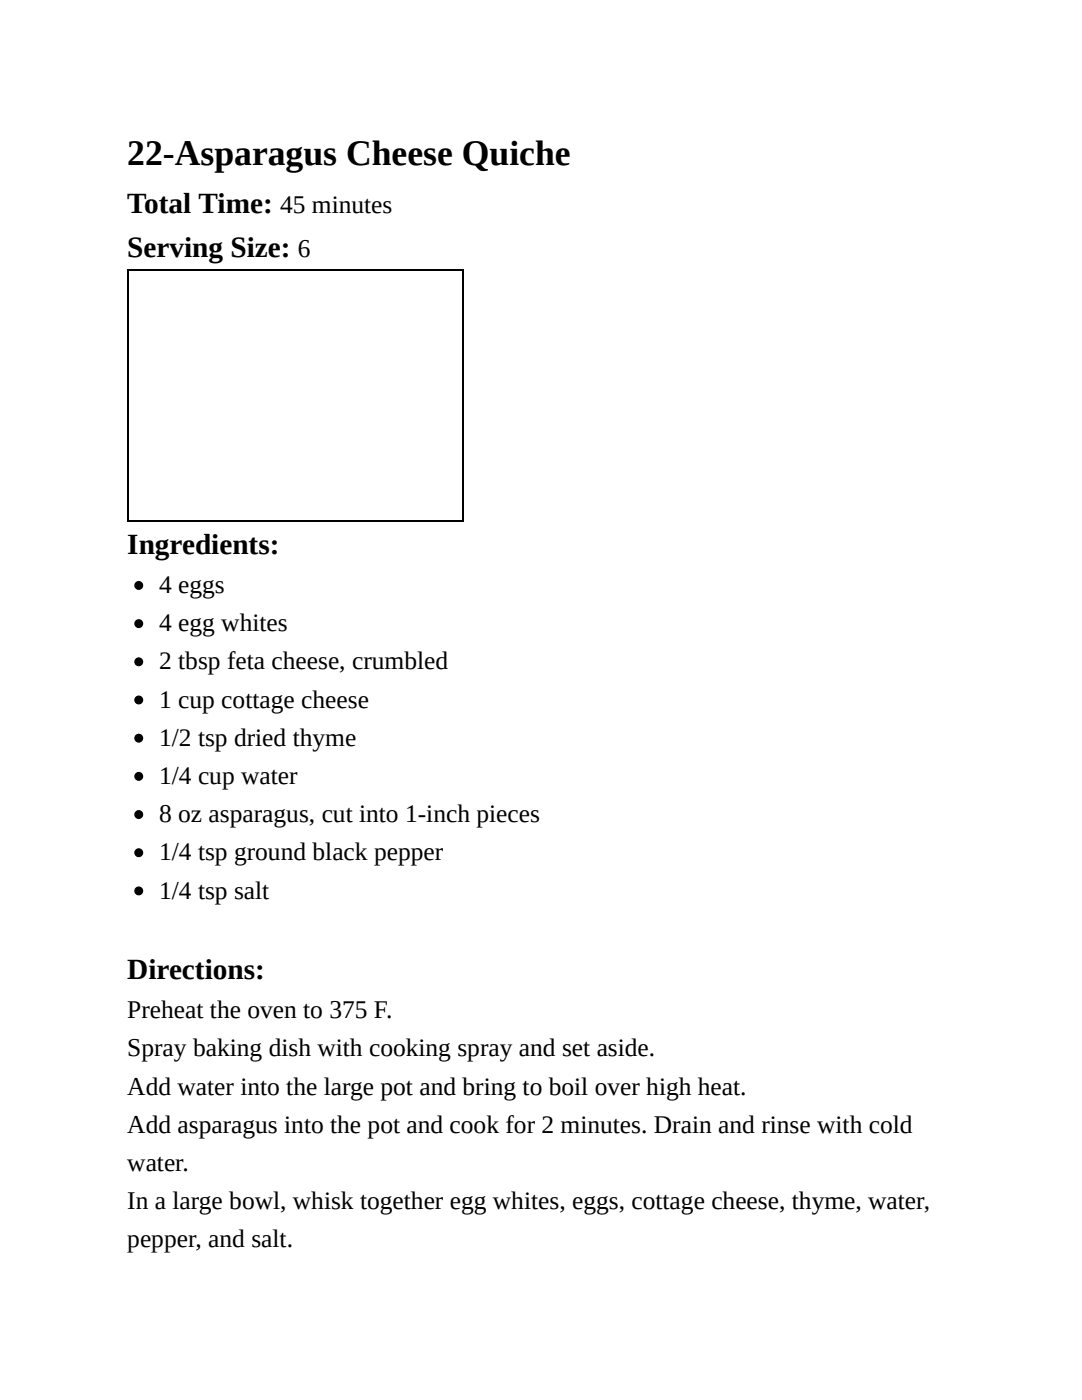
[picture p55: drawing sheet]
<svg xmlns="http://www.w3.org/2000/svg" width="216mm" height="279mm" viewBox="0 0 216 279" stroke-linecap="round" stroke-linejoin="round" font-family="sans-serif">
<defs><g id="words">
<text font-size="7.1" x="25.4" y="33">22-Asparagus Cheese Quiche</text>
<g font-size="5.8">
<text x="25.4" y="42.4">Total Time:</text>
<text x="25.4" y="51.3">Serving Size:</text>
<text x="25.4" y="110.5">Ingredients:</text>
<text x="25.4" y="195.3">Directions:</text>
</g>
<g font-size="5.1">
<text x="55.9" y="42.4">45 minutes</text>
<text x="59.5" y="51.3">6</text>
<text x="31.7" y="118.4">4 eggs</text>
<text x="31.7" y="126">4 egg whites</text>
<text x="31.7" y="133.6">2 tbsp feta cheese, crumbled</text>
<text x="31.7" y="141.2">1 cup cottage cheese</text>
<text x="31.7" y="148.8">1/2 tsp dried thyme</text>
<text x="31.7" y="156.5">1/4 cup water</text>
<text x="31.7" y="164.1">8 oz asparagus, cut into 1-inch pieces</text>
<text x="31.7" y="171.7">1/4 tsp ground black pepper</text>
<text x="31.7" y="179.3">1/4 tsp salt</text>
<text x="25.4" y="203.2">Preheat the oven to 375 F.</text>
<text x="25.4" y="210.8">Spray baking dish with cooking spray and set aside.</text>
<text x="25.4" y="218.4">Add water into the large pot and bring to boil over high heat.</text>
<text x="25.4" y="226.1">Add asparagus into the pot and cook for 2 minutes. Drain and rinse with cold</text>
<text x="25.4" y="233.7">water.</text>
<text x="25.4" y="241.3">In a large bowl, whisk together egg whites, eggs, cottage cheese, thyme, water,</text>
<text x="25.4" y="248.9">pepper, and salt.</text>
</g>
</g></defs>
<path d="M25.4 54h67.1M25.5 53.8v50.3M92.3 53.8v50.3M25.4 104h67.1" fill="none" stroke="#000" stroke-width=".25"/>
<g fill="#000" stroke="#000" stroke-width=".25">
<circle cx="27.7" cy="116.8" r=".76"/>
<circle cx="27.7" cy="132.1" r=".76"/>
<circle cx="27.7" cy="139.7" r=".76"/>
<circle cx="27.7" cy="124.5" r=".76"/>
<circle cx="27.7" cy="147.3" r=".76"/>
<circle cx="27.7" cy="154.9" r=".76"/>
<circle cx="27.7" cy="162.6" r=".76"/>
<circle cx="27.7" cy="170.2" r=".76"/>
<circle cx="27.7" cy="177.8" r=".76"/>
</g>
<use href="#words"/>
</svg>
